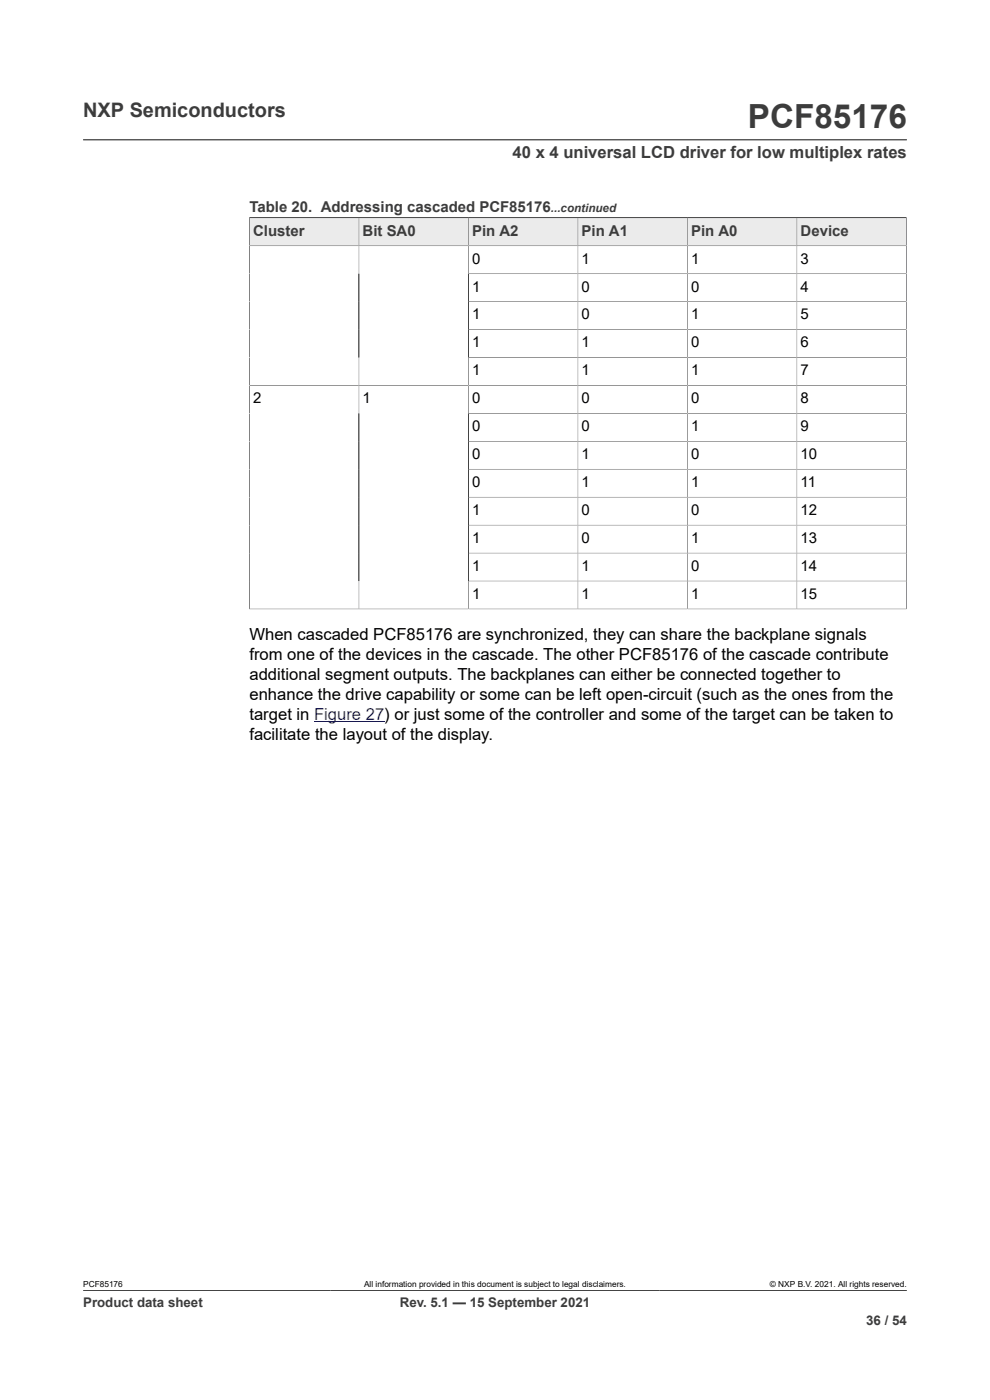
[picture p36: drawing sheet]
<svg xmlns="http://www.w3.org/2000/svg" width="210mm" height="297mm" viewBox="0 0 210 297" stroke-linecap="round" stroke-linejoin="round" font-family="sans-serif">
<defs><g id="words">
<text font-size="7.1" fill="#3c3c3c" x="158.6" y="27.2">PCF85176</text>
<text font-size="4.2" fill="#3c3c3c" x="17.6" y="24.8">NXP Semiconductors</text>
<text font-size="3.5" fill="#3c3c3c" x="108.7" y="33.5">40 x 4 universal LCD driver for low multiplex rates</text>
<g font-size="3.5">
<text x="52.9" y="135.7">When cascaded PCF85176 are synchronized, they can share the backplane signals</text>
<text x="52.9" y="140">from one of the devices in the cascade. The other PCF85176 of the cascade contribute</text>
<text x="52.9" y="144.2">additional segment outputs. The backplanes can either be connected together to</text>
<text x="52.9" y="148.4">enhance the drive capability or some can be left open-circuit (such as the ones from the</text>
<text x="52.9" y="152.7">target in Figure 27) or just some of the controller and some of the target can be taken to</text>
<text x="52.9" y="156.9">facilitate the layout of the display.</text>
</g>
<g font-size="3.2" fill="#3c3c3c">
<text x="52.9" y="45.1">Table 20. Addressing cascaded PCF85176</text>
<text x="53.7" y="50">Cluster</text>
<text x="76.9" y="50">Bit SA0</text>
<text x="100.1" y="50">Pin A2</text>
<text x="123.4" y="50">Pin A1</text>
<text x="146.6" y="50">Pin A0</text>
<text x="169.8" y="50">Device</text>
</g>
<g font-size="3.2">
<text x="100.1" y="55.9">0</text>
<text x="123.4" y="55.9">1</text>
<text x="146.6" y="55.9">1</text>
<text x="169.8" y="55.9">3</text>
<text x="100.1" y="61.9">1</text>
<text x="123.4" y="61.9">0</text>
<text x="146.6" y="61.9">0</text>
<text x="169.8" y="61.9">4</text>
<text x="100.1" y="67.8">1</text>
<text x="123.4" y="67.8">0</text>
<text x="146.6" y="67.8">1</text>
<text x="169.8" y="67.8">5</text>
<text x="100.1" y="73.7">1</text>
<text x="123.4" y="73.7">1</text>
<text x="146.6" y="73.7">0</text>
<text x="169.8" y="73.7">6</text>
<text x="100.1" y="79.6">1</text>
<text x="123.4" y="79.6">1</text>
<text x="146.6" y="79.6">1</text>
<text x="169.8" y="79.6">7</text>
<text x="53.7" y="85.6">2</text>
<text x="76.9" y="85.6">1</text>
<text x="100.1" y="85.6">0</text>
<text x="123.4" y="85.6">0</text>
<text x="146.6" y="85.6">0</text>
<text x="169.8" y="85.6">8</text>
<text x="100.1" y="91.5">0</text>
<text x="123.4" y="91.5">0</text>
<text x="146.6" y="91.5">1</text>
<text x="169.8" y="91.5">9</text>
<text x="100.1" y="97.4">0</text>
<text x="123.4" y="97.4">1</text>
<text x="146.6" y="97.4">0</text>
<text x="169.8" y="97.4">10</text>
<text x="100.1" y="103.3">0</text>
<text x="123.4" y="103.3">1</text>
<text x="146.6" y="103.3">1</text>
<text x="169.8" y="103.3">11</text>
<text x="100.1" y="109.3">1</text>
<text x="123.4" y="109.3">0</text>
<text x="146.6" y="109.3">0</text>
<text x="169.8" y="109.3">12</text>
<text x="100.1" y="115.2">1</text>
<text x="123.4" y="115.2">0</text>
<text x="146.6" y="115.2">1</text>
<text x="169.8" y="115.2">13</text>
<text x="100.1" y="121.1">1</text>
<text x="123.4" y="121.1">1</text>
<text x="146.6" y="121.1">0</text>
<text x="169.8" y="121.1">14</text>
<text x="100.1" y="127">1</text>
<text x="123.4" y="127">1</text>
<text x="146.6" y="127">1</text>
<text x="169.8" y="127">15</text>
</g>
<g font-size="2.8" fill="#3c3c3c">
<text x="17.6" y="277.3">Product data sheet</text>
<text x="84.8" y="277.3">Rev. 5.1 — 15 September 2021</text>
<text x="183.7" y="281">36 / 54</text>
</g>
<text font-size="2.5" fill="#3c3c3c" x="116.9" y="45.1">...continued</text>
<g font-size="1.8">
<text x="17.6" y="273.1">PCF85176</text>
<text x="77.2" y="273.1">All information provided in this document is subject to legal disclaimers.</text>
<text x="163.3" y="273.1">© NXP B.V. 2021. All rights reserved.</text>
</g>
</g></defs>
<path d="M17.6 29.7h174.8M52.9 46.2h139.4" fill="none" stroke="#3c3c3c" stroke-width=".21"/>
<path d="M53 46.3h23.1v5.8h-23.1z" fill="#ebebeb"/>
<path d="M52.9 46.2h23.2v5.9h-23.2z" fill="none" stroke="#3c3c3c" stroke-width=".21"/>
<path d="M76.2 46.3h23.1v5.8h-23.1z" fill="#ebebeb"/>
<path d="M76.1 46.2h23.3v5.9h-23.3z" fill="none" stroke="#3c3c3c" stroke-width=".21"/>
<path d="M99.4 46.3h23.1v5.8h-23.1z" fill="#ebebeb"/>
<path d="M99.4 46.2h23.2v5.9h-23.2z" fill="none" stroke="#3c3c3c" stroke-width=".21"/>
<path d="M122.7 46.3h23v5.8h-23z" fill="#ebebeb"/>
<path d="M122.6 46.2h23.2v5.9h-23.2z" fill="none" stroke="#3c3c3c" stroke-width=".21"/>
<path d="M145.9 46.3h23.1v5.8h-23.1z" fill="#ebebeb"/>
<path d="M145.8 46.2h23.2v5.9h-23.2z" fill="none" stroke="#3c3c3c" stroke-width=".21"/>
<path d="M169.1 46.3h23.1v5.8h-23.1z" fill="#ebebeb"/>
<g fill="none" stroke="#3c3c3c" stroke-width=".21">
<path d="M52.9 46.2h139.4v83.1M76.1 52.1v77.1M99.4 52.1v77.1M122.6 52.1v77.1M145.8 52.1v77.1M169 46.2v83M192.3 52.1h-139.4v77.2M192.3 58.1h-92.9M99.4 64h92.9M99.4 69.9h92.9M99.4 75.8h92.9M52.9 81.8h139.4"/>
<path d="M99.4 87.7h92.9M99.4 99.6h92.9M192.3 93.6h-92.9M99.4 105.5h92.9M99.4 117.3h92.9M192.3 111.4h-92.9M52.8 129.2h139.5M192.3 123.3h-92.9M17.6 273.8h174.8"/>
</g>
<path d="M66.6 153h14.9" fill="none" stroke="#00f" stroke-width=".21"/>
<use href="#words"/>
</svg>
